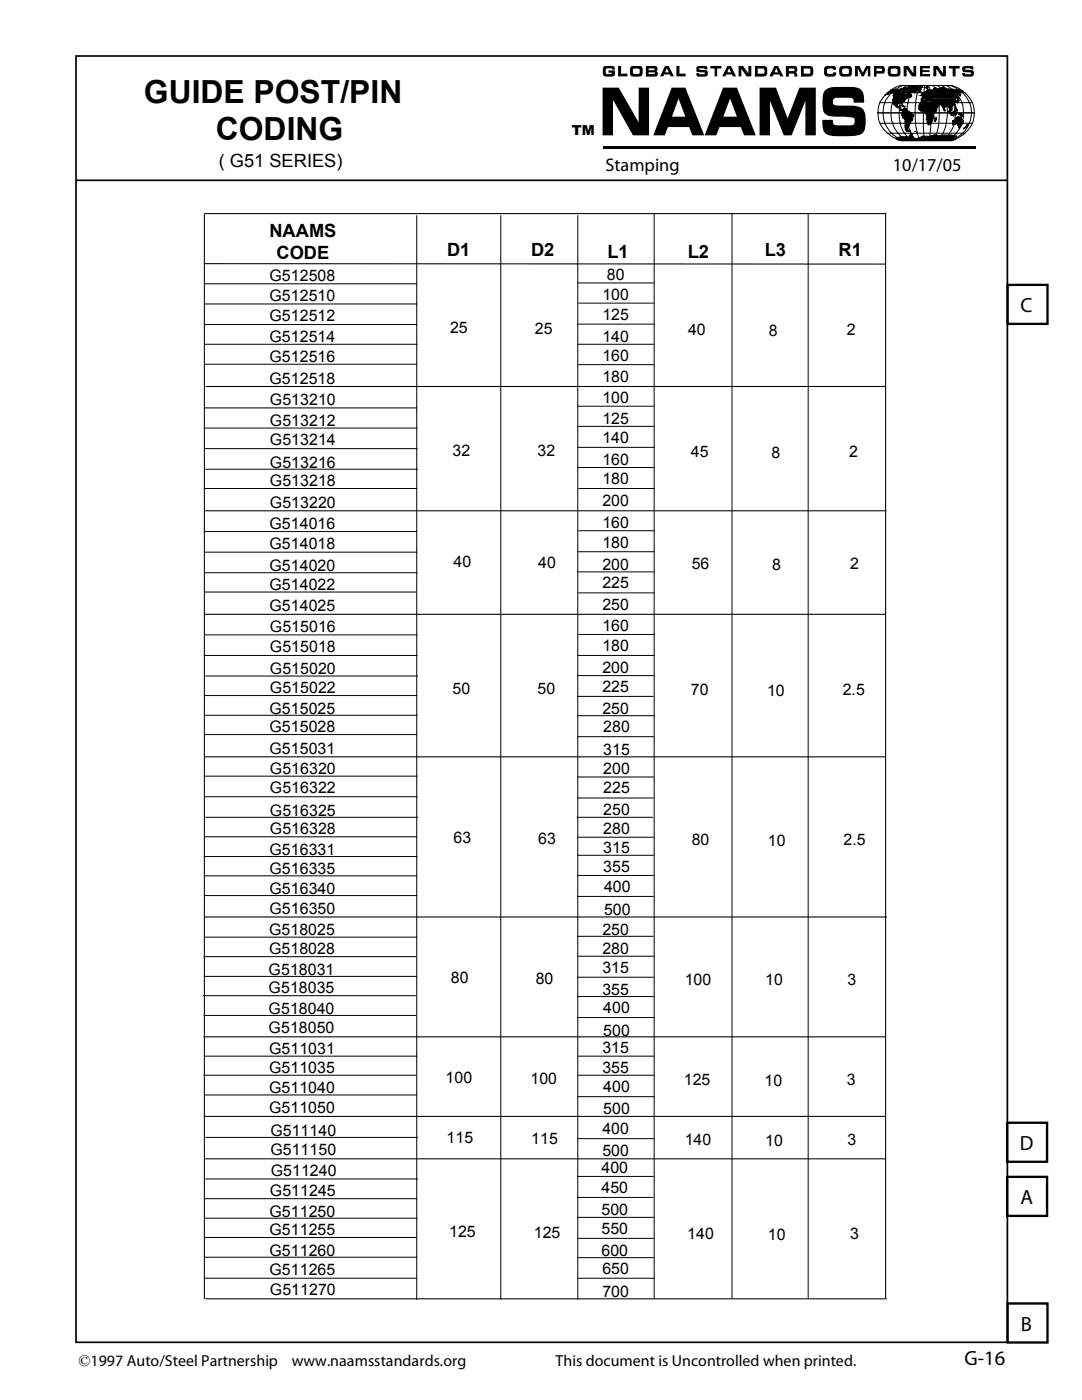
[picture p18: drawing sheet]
<svg xmlns="http://www.w3.org/2000/svg" width="216mm" height="279mm" viewBox="0 0 216 279" stroke-linecap="round" stroke-linejoin="round" font-family="sans-serif">
<defs><g id="words">
<g font-size="6.3">
<text x="28.7" y="20.6">GUIDE POST/PIN</text>
<text x="43.1" y="28">CODING</text>
</g>
<g font-size="4.1">
<text x="203.6" y="62.4">C</text>
<text x="203.5" y="229.5">D</text>
<text x="203.6" y="240.3">A</text>
<text x="203.7" y="265.6">B</text>
<text x="192.5" y="272.4">G-16</text>
</g>
<g font-size="3.6">
<text x="43.7" y="33.3">( G51 SERIES)</text>
<text x="120.8" y="34">Stamping</text>
<text x="178.2" y="34.2">10/17/05</text>
<text x="53.8" y="47.3">NAAMS</text>
<text x="55.2" y="51.6">CODE</text>
<text x="89.2" y="51">D1</text>
<text x="106" y="51.2">D2</text>
<text x="121.2" y="51.4">L1</text>
<text x="137.3" y="51.4">L2</text>
<text x="152.6" y="51.2">L3</text>
<text x="167.3" y="51">R1</text>
</g>
<g font-size="3.2">
<text x="53.8" y="56.1">G512508</text>
<text x="120.2" y="59.9">100</text>
<text x="121.1" y="55.8">80</text>
<text x="53.8" y="60.2">G512510</text>
<text x="53.8" y="64.1">G512512</text>
<text x="120.2" y="63.8">125</text>
<text x="53.8" y="68.2">G512514</text>
<text x="89.8" y="66.5">25</text>
<text x="106.7" y="66.7">25</text>
<text x="120.2" y="68.3">140</text>
<text x="120.2" y="72">160</text>
<text x="137.3" y="66.8">40</text>
<text x="153.4" y="67">8</text>
<text x="169" y="66.8">2</text>
<text x="53.8" y="72.2">G512516</text>
<text x="53.8" y="76.6">G512518</text>
<text x="120.2" y="76.3">180</text>
<text x="53.9" y="80.9">G513210</text>
<text x="120.2" y="80.4">100</text>
<text x="53.9" y="85">G513212</text>
<text x="53.9" y="88.9">G513214</text>
<text x="120.2" y="84.5">125</text>
<text x="120.2" y="88.4">140</text>
<text x="53.9" y="93.3">G513216</text>
<text x="90.3" y="90.9">32</text>
<text x="107.2" y="91.1">32</text>
<text x="120.2" y="92.9">160</text>
<text x="137.9" y="91.3">45</text>
<text x="153.9" y="91.4">8</text>
<text x="169.5" y="91.3">2</text>
<text x="53.9" y="97">G513218</text>
<text x="53.9" y="101.3">G513220</text>
<text x="120.2" y="96.6">180</text>
<text x="120.2" y="100.9">200</text>
<text x="53.8" y="105.6">G514016</text>
<text x="120.2" y="105.4">160</text>
<text x="53.8" y="109.6">G514018</text>
<text x="90.5" y="113.2">40</text>
<text x="107.4" y="113.3">40</text>
<text x="120.2" y="109.3">180</text>
<text x="120.2" y="113.7">200</text>
<text x="138" y="113.5">56</text>
<text x="154.1" y="113.7">8</text>
<text x="169.6" y="113.5">2</text>
<text x="53.8" y="114">G514020</text>
<text x="53.8" y="117.7">G514022</text>
<text x="120.2" y="117.4">225</text>
<text x="53.8" y="122">G514025</text>
<text x="120.2" y="121.7">250</text>
<text x="53.9" y="126.2">G515016</text>
<text x="53.9" y="130.1">G515018</text>
<text x="120.2" y="126">160</text>
<text x="120.2" y="130">180</text>
<text x="53.9" y="134.6">G515020</text>
<text x="120.2" y="134.4">200</text>
<text x="53.8" y="142.5">G515025</text>
<text x="53.9" y="138.3">G515022</text>
<text x="90.3" y="138.4">50</text>
<text x="107.2" y="138.6">50</text>
<text x="120.2" y="138.1">225</text>
<text x="120.2" y="142.4">250</text>
<text x="137.9" y="138.8">70</text>
<text x="153" y="138.9">10</text>
<text x="168.2" y="138.8">2.5</text>
<text x="53.8" y="146.1">G515028</text>
<text x="120.4" y="146.1">280</text>
<text x="53.8" y="150.5">G515031</text>
<text x="53.9" y="154.4">G516320</text>
<text x="120.4" y="154.4">200</text>
<text x="120.4" y="150.7">315</text>
<text x="53.9" y="158.3">G516322</text>
<text x="120.4" y="158.3">225</text>
<text x="53.9" y="162.8">G516325</text>
<text x="53.9" y="166.5">G516328</text>
<text x="120.4" y="162.6">250</text>
<text x="120.4" y="166.5">280</text>
<text x="53.8" y="170.6">G516331</text>
<text x="90.5" y="168.3">63</text>
<text x="107.4" y="168.5">63</text>
<text x="120.4" y="170.1">315</text>
<text x="138" y="168.7">80</text>
<text x="153.2" y="168.8">10</text>
<text x="168.3" y="168.7">2.5</text>
<text x="53.8" y="174.3">G516335</text>
<text x="53.8" y="178.4">G516340</text>
<text x="120.4" y="174">355</text>
<text x="120.5" y="178.1">400</text>
<text x="53.8" y="182.3">G516350</text>
<text x="120.5" y="182.6">500</text>
<text x="53.7" y="186.7">G518025</text>
<text x="53.7" y="190.4">G518028</text>
<text x="120.2" y="186.5">250</text>
<text x="120.2" y="190.5">280</text>
<text x="53.6" y="194.6">G518031</text>
<text x="90" y="196.2">80</text>
<text x="106.9" y="196.3">80</text>
<text x="120.2" y="194.1">315</text>
<text x="136.6" y="196.5">100</text>
<text x="152.7" y="196.7">10</text>
<text x="169.1" y="196.5">3</text>
<text x="53.6" y="198.2">G518035</text>
<text x="53.6" y="202.3">G518040</text>
<text x="120.2" y="198.5">355</text>
<text x="120.4" y="202.1">400</text>
<text x="53.6" y="206.2">G518050</text>
<text x="120.4" y="206.7">500</text>
<text x="53.7" y="210.4">G511031</text>
<text x="53.7" y="214.1">G511035</text>
<text x="120.2" y="210.2">315</text>
<text x="120.2" y="214.2">355</text>
<text x="53.7" y="218.2">G511040</text>
<text x="88.9" y="216.2">100</text>
<text x="105.8" y="216.3">100</text>
<text x="120.4" y="217.9">400</text>
<text x="136.5" y="216.5">125</text>
<text x="152.5" y="216.7">10</text>
<text x="169" y="216.5">3</text>
<text x="53.7" y="222.2">G511050</text>
<text x="53.9" y="226.7">G511140</text>
<text x="120.2" y="226.3">400</text>
<text x="120.4" y="222.4">500</text>
<text x="53.9" y="230.6">G511150</text>
<text x="89.1" y="228.1">115</text>
<text x="106" y="228.3">115</text>
<text x="120.2" y="230.8">500</text>
<text x="136.6" y="228.5">140</text>
<text x="152.7" y="228.6">10</text>
<text x="169.1" y="228.5">3</text>
<text x="53.9" y="238.6">G511245</text>
<text x="54" y="234.6">G511240</text>
<text x="120" y="234.2">400</text>
<text x="120" y="238.1">450</text>
<text x="53.8" y="242.8">G511250</text>
<text x="120" y="242.6">500</text>
<text x="53.8" y="246.5">G511255</text>
<text x="53.8" y="250.6">G511260</text>
<text x="89.6" y="246.9">125</text>
<text x="106.5" y="247.1">125</text>
<text x="120" y="246.3">550</text>
<text x="120" y="250.6">600</text>
<text x="137.1" y="247.3">140</text>
<text x="153.2" y="247.4">10</text>
<text x="169.6" y="247.3">3</text>
<text x="53.8" y="254.5">G511265</text>
<text x="120.2" y="254.3">650</text>
<text x="53.9" y="258.5">G511270</text>
<text x="120.2" y="258.8">700</text>
<text x="15.6" y="272.7">©1997 Auto/Steel Partnership</text>
<text x="58.2" y="272.7">www.naamsstandards.org</text>
<text x="110.8" y="272.5">This document is Uncontrolled when printed.</text>
</g>
<text font-size="2.8" x="114.1" y="26.9">TM</text>
</g></defs>
<!-- layer: Layer 1 -->
<g fill="#000">
<path d="M120.4 13.4l.3-.2h1.6l.3 .1 .1 .6h-.6l-.1-.3-1.1 .2v.8l.1 .2h1l.1-.3h-.7v-.4h1.3v.9l-.5 .3-1.6-.1-.3-.5zM123.3 13.2h.6v1.5h1.3v.5h-1.9zM135 13.2h.6v1.5h1.2v.5h-1.8zM139 13.3l.4-.1h1.6l.2 .6h-.6l-.1-.2h-1v.2l1.5 .3 .2 .3v.7l-.4 .2-1.6-.1-.2-.2v-.4h.5l.1 .2h.9l.1-.2-.1-.2-1.5-.1zM141.7 13.2h2.2v.5h-.8v1.5h-.5v-1.5h-.9zM147.4 13.2h.9l1 1.4v-1.4h.6v2h-.9l-1.1-1.4v1.4h-.5zM164.6 13.4l.3-.2h1.7l.2 .2v.5h-.5l-.2-.2-1 .1-.1 .7 .4 .3h.6l.2-.1 .1-.3h.6a.64 .64 0 0 1-.6 .9l-1.5-.1-.4-.5v-1zM170.6 13.2h.9l.6 1.3 .7-1.3h.9v2h-.5v-1.4l-.8 1.4h-.4l-.8-1.4v1.4h-.6zM180.3 13.2h.9l1.1 1.4v-1.4h.5v2h-.8l-1.1-1.4v1.4h-.6zM177.3 18.4l.4-.1-.1-.1 .3-.1-.1-.1 .4-.1 .9 .1 .4-.1 .4 .1h-.1l.8 .1 .3-.3v.3l.3-.2v.2h-.5l.1 .1-.6 .4 .3 .2h.2l-.1 .3 .3-.3 .1-.4h.3v.2l.3-.1-.1 .3h.3l-.3 .2 .3-.1v.1l-.9 .3 .4-.1-.1 .1 .2 .2-.5 .1-.4 .4v-.1l-.1 .3-.3 .2-.1 .4v-.3l-.3-.1-.5 .3-.1 .6h.3l.2-.3-.1 .5h.3v.4l.3 .1h-.4l-.4-.5a.92 .92 0 0 1-.8-.7l-.1-.4v.6l-.2-.8v-.6l.3-.3-.1-.2 .1-.6h-.7l.3-.1-1.1 .4 .6-.3-.3 .1 .2-.1h-.2zM180.9 17.8h.7l.3 .3-.1 .1-.2-.1 .1 .2-.2 .1-.1-.1-.2-.1 .3-.1-.1-.2h-.4zM183.6 13.2h2v.4h-1.5v.4h1.4v.4h-1.4v.4h1.5v.4h-2z"/>
<path d="M186.2 13.2h.9l1.1 1.4v-1.4h.5v2h-.8l-1.1-1.4v1.4h-.6zM184.6 18.3l.8-.5 .2 .1h-.1l.5 .1-.4 .1 .3 .2 .3-.2-.1-.1h.9v-.3l.3 .4v-.1h.2l-.4-.2h.5v.1l-.2-.2 .6-.2 .5 .1-.2 .2 .1-.1 1 .2 .6-.1 1.9 .3 .1 .1-.4-.1 .2 .3-.5 .1 .3 .3v.3l-.4-.4v-.4l-.1 .2-.1-.1v.1l-.5 .1-.1 .2h.2l.3 .5-.2 .4-4.4-.1-.2-.1 .1-.2-.3 .2-.1-.2-.1 .5h-.3l.1 .2-.2-.1-.1-.2-.3-.2 .3 .3h-.1v.2l-.3-.4h-.4a.42 .42 0 0 1-.6 .4v-.4h.4v-.1l-.2-.2 .7-.3v-.3l.1-.1v.3l.4-.1 .1-.2 .1 .1-.1-.2h.3h-.4l.2-.3-.1-.1-.2 .2v.2l-.2 .3-.1-.3-.3 .1zM188.7 19.3h.7l-.3 .3 .3 .4h-.7l.2-.4zM189.3 13.2h2.2v.5h-.8v1.5h-.6v-1.5h-.8zM192.1 13.3l.4-.1h1.6l.1 .6h-.5l-.1-.2h-1l-.1 .2 1.7 .3 .1 .3-.1 .7-.3 .2-1.6-.1-.3-.2v-.4h.5l.2 .2h.9l.1-.3-1.6-.2-.1-.3zM120.2 17.5h3.3l3.9 6.9v-6.9h2.1v9.5h-3.2l-3.9-6.9-.1 6.9h-2.1zM151.6 17.5h3.2l2.4 6.1 2.3-6.1h3.3v9.5h-2.1v-6.9l-2.7 6.9h-1.6l-2.8-6.9v6.9h-2zM164.6 18l.7-.4 .7-.2h4.2a2.04 2.04 0 0 1 2.2 2.2v.9h-2.1l-.1-.8-.6-.2h-2.9l-.4 .3-.1 .9 .4 .3 3.7 .1a2.42 2.42 0 0 1 2 .9 5.9 5.9 0 0 1 .1 4.2 1.94 1.94 0 0 1-1.7 .9h-.4a16 16 0 0 1-4.8-.1 1.55 1.55 0 0 1-1.3-1.4l-.1-1.7h2.1v.4a.7 .7 0 0 0 .9 .7h2.6l.7-.2 .1-1-.1-.3-1.9-.2a7 7 0 0 1-3.4-.3l-.2-.1a1.95 1.95 0 0 1-.8-2.1 4.2 4.2 0 0 1 .5-2.8zM180.2 21.8l.2-.1v.2l.1-.2 .2 .2 .2-.1 .3 .4a.31 .31 0 0 1 .3 .1 .31 .31 0 0 1 0 .3v.1l.2-.1 .7 .4-.3 .5-.1 .6-.3 .2a.47 .47 0 0 1-.4 .6l.1 .3-.4 .2h.2l-.2 .3 .2 .1v.3l-.2 .1-.3-.5-.2-1.9-.3-.2-.3-.7 .2-.6-.1-.3zM185.6 19.8h.6l.1-.2h4.3v.2a.22 .22 0 0 1 .2 .2 .22 .22 0 0 1-.2 .2l-.2-.4-.1 .1v-.1l-.2 .1 .3 .1-.1 .2 .2 .5-.2 .3-.3 .2-.1-.1-.1 .2 .2 .4-.1 .2-.4-.3v.3l.3 .6-.3-.5-.2-.7-.1 .2-.2-.5h-.2l-.3 .5-.1 .5-.3-1-.2 .2v-.2l-.9-.3-.3-.2 .2 .4 .2-.2a.42 .42 0 0 1 .2 .5 .42 .42 0 0 1-.3 .3l-.3 .2a2.22 2.22 0 0 1-.6-1.7h-.5z"/>
<path d="M125.8 13.4l-.1 .3v1.2l.3 .3 .3 .1a1.96 1.96 0 0 0 1.8-.3l.1-1.1-.2-.6-.3-.1h-1.5zM126.4 13.8h1.1l.1 .1v.7l-.2 .2-1-.1z"/>
<path d="M128.9 13.2v2.1l2.1-.1a.63 .63 0 0 0 0-1 .56 .56 0 0 0 .2-.6 .56 .56 0 0 0-.5-.4zM129.4 14.4h1.2l.1 .2-.1 .2h-1.2zM129.4 13.7h1.2v.2l-.1 .1h-1.1z"/>
<path d="M132.7 13.2l-1 2h.6l.2-.3h1.2l.1 .3h.7l-1.1-2zM133.1 13.6l.3 .8h-.7z"/>
<path d="M145.1 13.2l-1 2h.7l.1-.3h1.2l.1 .3h.7l-1-2zM145.5 13.6l.4 .8h-.8z"/>
<path d="M150.6 13.2v2.1l2.1-.1 .3-.3a1.59 1.59 0 0 0-.1-1.6l-.4-.1zM151.2 13.7h1.2a.81 .81 0 0 1 0 1h-1.2z"/>
<path d="M154.5 13.2l-1 2h.7l.2-.3h1.1l.2 .3h.6l-1-2zM154.9 13.6l.4 .8h-.8z"/>
<path d="M157.4 13.7h1l.2 .2-.1 .2-1.1 .1zM156.8 13.2v2.1h.6v-.6h1l.1 .6h.6l-.1-.7-.2-.2a.68 .68 0 0 0 .4-.6 .68 .68 0 0 0-.5-.6z"/>
<path d="M159.8 13.2v2.1l2.1-.1 .3-.3a1.59 1.59 0 0 0-.1-1.6l-.4-.1zM160.4 13.7h1.1l.2 .2-.1 .7-1.2 .1z"/>
<path d="M167.6 13.4l-.2 1.1 .2 .5 .2 .2h1.9l.2-.2 .1-1.3-.3-.5h-1.7zM168.2 13.8h1.1v.8l-.2 .2-1-.1-.1-.8z"/>
<path d="M174.4 13.2v2.1h.5v-.6h1.3a.88 .88 0 0 0-.1-1.5zM174.9 13.7h1l.1 .4-1.1 .1z"/>
<path d="M177.3 13.3l-.2 .6v.6l.2 .6 .5 .2 1.6-.1 .3-.5v-1l-.3-.5h-1.8zM177.9 13.8h1.1v.8l-.2 .2-1-.1-.1-.8z"/>
<path d="M134 17.5l-3.6 9.5h2.2l.7-1.6h4.2l.6 1.6h2.4l-3.7-9.5zM135.4 19.7l1.4 3.6h-2.7z"/>
<path d="M144.3 17.5l-3.7 9.5h2.3l.7-1.6h4.2l.7 1.6h2.3l-3.8-9.5zM145.7 19.7l1.3 3.6h-2.7z"/>
</g>
<path d="M120.5 29.4h74.2" fill="none" stroke="#000" stroke-width=".42"/>
<g fill="none" stroke="#000" stroke-width=".2">
<path d="M176.6 19a6.6 6.6 0 0 1 3.1-1.9h10.2a5.7 5.7 0 0 1 4.3 6.9 6.3 6.3 0 0 1-4.3 4.1h-10.2a6 6 0 0 1-4.5-5.6 4.8 4.8 0 0 1 1.4-3.5zM177.1 18.5h15.4M177.3 18.4l.6-.3-.1-.1 .6-.2 .7 .2 .4-.1 .6 .2h.5l.1-.3h.2v.3l.3-.1-.8 .4-.2 .3 .5 .1-.1 .3 .4-.7 .2-.1 .2 .2-.2 .1 .4-.1-.1 .3h.3l-.3 .2 .3-.1v.1l-.9 .3 .4-.1-.1 .1 .2 .2-.5 .1-.4 .4v-.1l-.1 .3-.3 .2-.1 .4-.1-.3h-.3a.45 .45 0 0 0-.4 .3 .45 .45 0 0 0 .1 .5l.3-.3-.1 .5h.3v.4l.3 .1h-.4l-.4-.5h-.2l-.4-.2-.3-.9v.6l-.1-.3-.1-.9 .2-.5h.1l-.1-.2 .1-.6h-.7l.3-.1-1.1 .4 .6-.3-.3 .1 .2-.1h-.2zM180.2 17.1a6.2 6.2 0 0 0-3.9 4 6 6 0 0 0 3.9 7M180.9 17.8h.7l.3 .3-.1 .1-.2-.1 .1 .2-.2 .1-.1-.1-.2-.1 .3-.1-.1-.2-.4 .1zM181 17.1a6.3 6.3 0 0 0 0 11M181.9 17.1a6.5 6.5 0 0 0-2.5 6.2 6 6 0 0 0 2.5 4.8M182.8 17.1a7.1 7.1 0 0 0-1.8 5.4 8.3 8.3 0 0 0 1.5 5.2l.3 .4M183.7 17.1a14.1 14.1 0 0 0-1 8 7.6 7.6 0 0 0 1 3M184.5 17.1l-.2 2.8a43 43 0 0 0 .2 8.2M184.6 18.3l.8-.5 .2 .1-.1 .1h.5l-.4 .1 .3 .2 .3-.2-.1-.1h.9v-.3l.3 .4v-.1h.2l-.4-.2h.5v.2l-.2-.3 .6-.2 .5 .1-.2 .2 .1-.1 1 .2 .6-.1 1.9 .3 .1 .1-.4-.1 .2 .3-.5 .1 .3 .3v.3l-.4-.4v-.4l-.1 .2-.1-.1v.1l-.1 .1h-.4l-.1 .2h.2l.3 .5-.1 .3h-.2v.2l.2 .3-.2 .1-.2-.4-.1 .1v-.1l-.2 .1 .3 .1-.1 .2 .2 .5-.2 .3-.3 .2-.1-.1-.1 .2 .2 .4-.1 .2-.4-.3v.3l.3 .6-.3-.5-.2-.7-.1 .2-.2-.5h-.2l-.3 .5-.1 .5-.3-1-.2 .2v-.2l-.9-.3-.3-.2 .2 .4 .2-.2 .3 .3-.3 .4-.6 .3-.5-1 .1-.7-.5-.1 .1-.2h.6l-.2-.2 .1-.2-.3 .2-.1-.2-.1 .5h-.3l.1 .2-.2-.1-.3-.4-.1 .1 .3 .2h-.1v.2l-.3-.4h-.4a.42 .42 0 0 1-.6 .4v-.4h.4v-.1l-.2-.2 .7-.3v-.3l.1-.1v.3l.4-.1 .1-.2 .1 .1-.1-.2h.3h-.4l.2-.3-.1-.1-.2 .2v.2l-.2 .3-.1-.3-.3 .1zM185.3 17.1a29.3 29.3 0 0 1 .3 9.8l-.3 1.2"/>
<path d="M186.2 17.1a11.1 11.1 0 0 1 1.2 6.9 8.5 8.5 0 0 1-1.2 4.1M187 17.1l.4 .2a8.8 8.8 0 0 1 1 8.9l-.4 .7-1 1.2M187.9 17.1a6.2 6.2 0 0 1 2.7 6.2 5.9 5.9 0 0 1-2.7 4.8M188.8 17.1a6.1 6.1 0 0 1 3.5 5.5 6.1 6.1 0 0 1-3.5 5.5M189.7 17.1a5.7 5.7 0 0 1 3.4 8.1 6.4 6.4 0 0 1-3.4 2.9M175.1 22.5h19.4M175.5 20.5h18.5M175.6 24.6h18.5M177.1 26.6h15.4M180.2 21.8l.2-.1v.2l.1-.2 .2 .2 .2-.1 .3 .4a.31 .31 0 0 1 .3 .1 .31 .31 0 0 1 0 .4l.2-.1 .7 .4-.3 .5-.1 .6-.3 .2a.47 .47 0 0 1-.4 .6l.1 .3-.4 .2h.2l-.2 .3 .2 .1v.3l-.2 .1-.3-.5-.2-1.9-.3-.2-.3-.7 .2-.6-.1-.3z"/>
</g>
<path d="M179.7 18.3h.1" fill="none" stroke="#000" stroke-width=".2"/>
<path d="M179.4 18.4l.4-.1z" fill="#d8d8d8"/>
<path d="M178.4 19.1l.1 .2zM179.4 18.4l.4-.1zM181.5 17.3h1l-1.3 .3 .4-.1h-.2h.2l-.1-.1 .5-.1z" fill="none" stroke="#000" stroke-width=".2"/>
<path d="M178.4 19.1l.1 .2zM181.5 17.3h1l-1.3 .3 .4-.1h-.2h.2l-.1-.1 .5-.1z" fill="#000"/>
<path d="M179.5 18.6l.2-.1z" fill="#d8d8d8"/>
<path d="M179.5 18.6l.2-.1z" fill="none" stroke="#000" stroke-width=".2"/>
<path d="M180.9 18.1l.1 .2h-.3z" fill="#fff"/>
<path d="M180.9 18.1l.1 .2h-.3z" fill="none" stroke="#000" stroke-width=".2"/>
<path d="M179.8 18.9l.1-.1-.1 .3z" fill="#d8d8d8"/>
<path d="M179.6 17.8l.3-.1h.2zM179.8 18.9l.1-.1-.1 .3zM179.9 17.8l.6-.1-.1 .1 .1 .2h-.6l.2-.1zM180.2 17.6h.5zM180.5 18h.2zM180.6 17.7h.2l-.1 .1zM180.8 17.7h.3zM180.9 17.6h.1zM181.2 17.4h.3l-.3 .1 .2-.1zM181.6 19.1h.2l-.2 .1 .2 .1h-.3z" fill="none" stroke="#000" stroke-width=".2"/>
<path d="M179.6 17.8l.3-.1h.2zM179.9 17.8l.6-.1v.2l-.6 .1 .2-.1zM180.2 17.6h.5zM180.5 18l.2-.1zM180.6 17.7h.2l-.1 .1zM180.8 17.7h.3zM180.9 17.6h.1zM181.2 17.4h.3l-.3 .1 .2-.1zM181.6 19.1h.2l-.2 .1 .2 .1h-.3z" fill="#000"/>
<path d="M179.3 18.1h.3l-.2 .1 .1-.1z" fill="#d8d8d8"/>
<path d="M179.3 18.1h.3l-.2 .1 .1-.1z" fill="none" stroke="#000" stroke-width=".2"/>
<path d="M179.1 18h.1M179.8 21l.5 .2z" fill="none" stroke="#000" stroke-width=".2"/>
<path d="M179.8 21h.2l.3 .2z" fill="#000"/>
<path d="M181.9 17.5l1.3-.3 .8 .1-.3 .1h.2h-.2v.3l-.3 .1 .2 .1-.3-.1v.2l.2-.1-.7 .2-.3 .4h-.2l-.1-.3h.1h-.1v-.2h.2h-.1h.1l-.1-.1h.2l-.2-.1 .1-.1zM182 17.5h.1M182.5 18.5h.1M183.8 17.4h.1" fill="none" stroke="#000" stroke-width=".2"/>
<path d="M181.9 17.5l1.3-.3 .8 .1-.3 .1v.3l-.3 .1 .2 .1-.3-.1v.1h.2l-.7 .2-.3 .4h-.2l-.1-.3h.1h-.1v-.2h.2h-.1h.1l-.1-.1h.2l-.2-.1 .1-.1z" fill="#000"/>
<path d="M183.1 17.2h.1" fill="none" stroke="#000" stroke-width=".2"/>
<path d="M183.1 17.3h.1" fill="none" stroke="#000" stroke-width=".2"/>
<path d="M183.1 17.3h.1" fill="none" stroke="#000" stroke-width=".2"/>
<path d="M183 17.3h.1" fill="none" stroke="#000" stroke-width=".2"/>
<path d="M182.9 17.3h.1" fill="none" stroke="#000" stroke-width=".2"/>
<path d="M182.7 17.3h.1M180.4 21.3h.1" fill="none" stroke="#000" stroke-width=".2"/>
<path d="M180.4 19.6l.3-.1z" fill="#d8d8d8"/>
<path d="M180.4 19.6l.3-.1z" fill="none" stroke="#000" stroke-width=".2"/>
<path d="M179.9 19.3l.3-.1v.2l.3 .1h-.1l-.2 .2 .2-.1-.2 .1 .1-.2h-.2l-.1 .2 .3-.3z" fill="#d8d8d8"/>
<path d="M179.9 19.3l.3-.1v.2l.3 .1h-.1l-.2 .2 .2-.1-.2 .1 .1-.2h-.2l-.1 .2 .3-.3z" fill="none" stroke="#000" stroke-width=".2"/>
<path d="M176.9 18.8h.1" fill="none" stroke="#000" stroke-width=".2"/>
<path d="M176.7 19h.1" fill="none" stroke="#000" stroke-width=".2"/>
<path d="M179.7 18.3h.1" fill="none" stroke="#000" stroke-width=".2"/>
<path d="M179.4 18.4l.4-.1z" fill="#d8d8d8"/>
<path d="M179.4 18.4l.4-.1z" fill="none" stroke="#000" stroke-width=".2"/>
<path d="M179.5 18.6l.2-.1z" fill="#d8d8d8"/>
<path d="M179.5 18.6l.2-.1zM180.9 18.1l.1 .2h-.3z" fill="none" stroke="#000" stroke-width=".2"/>
<path d="M180.9 18.1l.1 .2h-.3z" fill="#000"/>
<path d="M179.8 18.9l.1-.1-.1 .3z" fill="#d8d8d8"/>
<path d="M179.8 18.9l.1-.1-.1 .3z" fill="none" stroke="#000" stroke-width=".2"/>
<path d="M179.3 18.1h.3l-.2 .1 .1-.1z" fill="#d8d8d8"/>
<path d="M179.3 18.1h.3l-.2 .1 .1-.1zM182.5 18.5h.1" fill="none" stroke="#000" stroke-width=".2"/>
<path d="M183.1 17.3h.1" fill="none" stroke="#000" stroke-width=".2"/>
<path d="M182.9 17.3h.1" fill="none" stroke="#000" stroke-width=".2"/>
<path d="M176.7 19h.1" fill="none" stroke="#000" stroke-width=".2"/>
<path d="M182.6 26.2h.1" fill="none" stroke="#000" stroke-width=".2"/>
<path d="M181.5 22.6v.1z" fill="#fff"/>
<path d="M181.5 22.6v.1z" fill="none" stroke="#000" stroke-width=".2"/>
<path d="M181.1 26.1l.3 .1h-.3z" fill="#fff"/>
<path d="M181.1 26.1l.3 .1h-.3z" fill="none" stroke="#000" stroke-width=".2"/>
<path d="M180.9 26.1l.1 .1z" fill="#fff"/>
<path d="M180.9 26.1l.1 .1z" fill="none" stroke="#000" stroke-width=".2"/>
<path d="M180.8 25.9h.1" fill="none" stroke="#000" stroke-width=".2"/>
<path d="M180.7 25.4h.1" fill="none" stroke="#000" stroke-width=".2"/>
<path d="M181.6 26l-.1 .1z" fill="#fff"/>
<path d="M181.6 26l-.1 .1z" fill="none" stroke="#000" stroke-width=".2"/>
<path d="M181.5 26.1h.1" fill="none" stroke="#000" stroke-width=".2"/>
<path d="M183.4 18.1l.4 .1-.4 .1zM184.2 19.1h.1M184.8 17.4h.3l-.1 .2-.1-.1 .1-.1zM191.1 19.5l.2 .1v.1h-.2zM191.1 19.8l.2 .4h-.4l.3-.2zM180.9 21.9h.1M188.5 21.9l.1 .2zM190 21.2h.1M190.6 20.8v.2zM190.8 20.3l.2 .1zM191 20.2h.1z" fill="none" stroke="#000" stroke-width=".2"/>
<path d="M183.4 18.1l.4 .1-.4 .1zM184.8 17.4h.3l-.1 .2-.1-.1 .1-.1zM191.2 19.7l.1 .5h-.4l.3-.2zM191.1 19.5l.2 .1v.1h-.2zM188.5 21.9l.1 .2zM190.6 20.8v.2zM190.8 20.3l.2 .1zM191 20.2h.1z" fill="#000"/>
<path d="M191.4 19.5h.1" fill="none" stroke="#000" stroke-width=".2"/>
<path d="M187.8 19.3h.3h-.2l-.1 .2z" fill="#d8d8d8"/>
<path d="M187.8 19.3h.3h-.2l-.1 .2z" fill="none" stroke="#000" stroke-width=".2"/>
<path d="M189.2 18.8v.2l-.1 .1z" fill="#d8d8d8"/>
<path d="M189.2 18.8v.2l-.1 .1z" fill="none" stroke="#000" stroke-width=".2"/>
<path d="M191.3 19.5h.1" fill="none" stroke="#000" stroke-width=".2"/>
<path d="M187.3 17.8h.1" fill="none" stroke="#000" stroke-width=".2"/>
<path d="M187.3 17.7h.1" fill="none" stroke="#000" stroke-width=".2"/>
<path d="M187 17.7h.1" fill="none" stroke="#000" stroke-width=".2"/>
<path d="M186.4 17.8h.1M186.4 17.7l.2 .2zM186.4 17.6h.4l-.3 .1h-.1z" fill="none" stroke="#000" stroke-width=".2"/>
<path d="M186.4 17.6h.4l-.3 .1h-.1zM186.4 17.7l.2 .2z" fill="#000"/>
<path d="M191.5 19.1h.1" fill="none" stroke="#000" stroke-width=".2"/>
<path d="M191.4 18.5h.1" fill="none" stroke="#000" stroke-width=".2"/>
<path d="M190.5 18.8h.1M190.7 18.8l.4 .6z" fill="none" stroke="#000" stroke-width=".2"/>
<path d="M190.7 18.8l.4 .6z" fill="#000"/>
<path d="M185.6 18.4l.1 .1z" fill="#fff"/>
<path d="M184.8 19.6v.1zM185.3 20l.1 .1zM185.6 18.4l.1 .1z" fill="none" stroke="#000" stroke-width=".2"/>
<path d="M184.8 19.6v.1zM185.3 20l.1 .1z" fill="#000"/>
<path d="M185.4 19.9l.1 .1z" fill="#fff"/>
<path d="M183.9 18.8h.1v.2l-.2 .1zM184.6 19.8h.2l-.1 .1zM184.9 19.9h.2zM185.4 19.9l.1 .1z" fill="none" stroke="#000" stroke-width=".2"/>
<path d="M183.9 18.8h.1v.2l-.2 .1zM184.7 19.7v.2zM184.9 19.9h.2z" fill="#000"/>
<path d="M184 18.6h.1M184 18.8h.1M184 18.6h.2l.2 .4-.2 .2h-.2l.2-.1h-.2l.2-.1z" fill="none" stroke="#000" stroke-width=".2"/>
<path d="M184.1 18.6h.1l.2 .4-.2 .2h-.2l.2-.1h-.2l.2-.1-.2-.2z" fill="#000"/>
<path d="M184 18.6h.1" fill="none" stroke="#000" stroke-width=".2"/>
<path d="M187.1 19.3l.1 .3-.2-.1 .2-.1z" fill="#d8d8d8"/>
<path d="M187.1 19.3l.1 .3-.2-.1 .2-.1zM186.5 23.7l.4-.2-.2 .8-.2-.2zM190.2 24l.4-.1 .3-.4 .2 .1 .2-.3 .2 .1-.1 .2 .2 .2 .2-.5 .2 .7a.62 .62 0 0 1-.2 1l-.3 .2h-.2l-.2-.3 .2-.1-.2 .1-.1-.2-.9 .2z" fill="none" stroke="#000" stroke-width=".2"/>
<path d="M186.5 23.7l.4-.2-.2 .8-.2-.2zM190.2 24l.4-.1 .3-.4 .2 .1 .2-.3 .2 .1-.1 .2 .2 .1 .2-.4 .2 .7a.62 .62 0 0 1-.2 1l-.3 .2h-.2l-.2-.3 .2-.1-.2 .1-.1-.2-.9 .2z" fill="#000"/>
<path d="M191.1 23.4h.1" fill="none" stroke="#000" stroke-width=".2"/>
<path d="M192.3 24.3h.1" fill="none" stroke="#000" stroke-width=".2"/>
<path d="M189.3 22.2l.5 .3 .1 .4zM191.1 25h.1M191.4 25.4h.2l-.2 .1z" fill="none" stroke="#000" stroke-width=".2"/>
<path d="M189.3 22.2l.5 .3 .1 .4zM191.4 25.4h.2l-.2 .1z" fill="#000"/>
<path d="M190.8 22.8v.1z" fill="#fff"/>
<path d="M190.8 22.8v.1z" fill="none" stroke="#000" stroke-width=".2"/>
<path d="M189.8 23h.5v.2zM190.7 22.4h.2l-.3 .1 .1 .2 .1-.1-.2 .3zM190.7 22.9h.1" fill="none" stroke="#000" stroke-width=".2"/>
<path d="M189.9 22.9l.4 .1v.2zM190.7 22.4h.2l-.3 .1 .1 .1h.1l-.2 .3z" fill="#000"/>
<path d="M189.8 22.5h.1" fill="none" stroke="#000" stroke-width=".2"/>
<path d="M189.7 22.4h.1M190.1 22.4l.4-.3 .1 .1-.2 .6-.3-.1zM190.7 22l.2-.1 .1 .2zM191.2 22.6l.3 .2 .1-.1 .4 .1 .3 .4-.4-.2-.1 .2-.1-.1-.1 .1v-.3l-.3-.1zM192.4 25.5l.4-.2v.1l-.5 .3zM193 24.9l.1 .2-.2 .3z" fill="none" stroke="#000" stroke-width=".2"/>
<path d="M190.1 22.4l.4-.3 .1 .1-.2 .6a.27 .27 0 0 1-.3-.1 .27 .27 0 0 1 0-.3zM190.7 22l.2-.1 .1 .2zM191.2 22.6l.3 .2 .1-.2 .4 .2 .3 .4-.4-.2-.1 .2-.1-.1-.1 .1v-.3l-.3-.1zM192.3 25.7l.5-.4v.1l-.4 .3zM193 24.9l.1 .2-.2 .3z" fill="#000"/>
<path d="M178.9 27.6l1-.1-.1-.1 .5 .1 .6-.1-.3-.1 1.3 .1-.3-.4 .4-.2-.2 .3 .4 .3-.2 .2a1.72 1.72 0 0 0 1.6-.2l.3-.1v-.1h2l.6-.3 .6 .1-.1 .2h.3a1.72 1.72 0 0 1 1.4-.2l1.1-.1 1 .4-1.1 .4 .6 .2-.4 .2h-10.2l-.4-.2h.7zM190.6 21.3l.2 .4-.2-.2zM190.8 21.7h.1" fill="none" stroke="#000" stroke-width=".2"/>
<path d="M178.9 27.6l1-.1-.1-.2 .5 .2 .6-.1-.3-.1h1.3l-.3-.3 .4-.2-.2 .3 .4 .2-.2 .3a1.72 1.72 0 0 0 1.6-.2l.3-.1v-.1h2l.6-.3 .6 .1-.1 .2h.3a1.72 1.72 0 0 1 1.4-.2l1.1-.1 1 .4-1.1 .4 .6 .2-.4 .2h-10.2l-.4-.2h.7zM190.6 21.3l.2 .4-.2-.2z" fill="#000"/>
<path d="M190.2 27.6h.1z" fill="#fff"/>
<path d="M190.2 27.6h.1z" fill="none" stroke="#000" stroke-width=".2"/>
<path d="M178.9 27.6l.2 .1z" fill="#fff"/>
<path d="M178.9 27.6l.2 .1z" fill="none" stroke="#000" stroke-width=".2"/>
<path d="M179.1 27.6h.1" fill="none" stroke="#000" stroke-width=".2"/>
<path d="M181.5 27.2h.2l-.1-.1 .2 .2z" fill="#fff"/>
<path d="M181.5 27.2h.2l-.1-.1 .2 .2z" fill="none" stroke="#000" stroke-width=".2"/>
<path d="M181.5 27.2h.1" fill="none" stroke="#000" stroke-width=".2"/>
<path d="M181.8 26.9h.1" fill="none" stroke="#000" stroke-width=".2"/>
<path d="M182 26.8h.1" fill="none" stroke="#000" stroke-width=".2"/>
<path d="M181.8 26.7h.1z" fill="#fff"/>
<path d="M181 17.6h.5zM180.3 21.3h.3zM181.8 26.7h.1zM184 20.1l.2 .1 .6-.2v.2l.4 .3 .1-.2 .6 .1 .6 1.4 .1 .1 .3-.2-.1 .5-.5 .8 .1 .6-.3 .3v.3l-.2 .1a.47 .47 0 0 1-.2 .5 .47 .47 0 0 1-.6 0v-.3a1.71 1.71 0 0 1-.2-1.4l-.2-.4 .1-.4-.5-.2a.56 .56 0 0 1-.9-.4l-.1-.1a1.54 1.54 0 0 1 .6-1.4z" fill="none" stroke="#000" stroke-width=".2"/>
<g fill="#000">
<path d="M181 17.6h.5zM123.6 31.6l.4-.1 1.5 .1 .2 .5h-.5l-.1-.2h-1v.3l1.4 .1 .2 .2a.7 .7 0 0 1-.4 1.1l-1.6-.1-.2-.2v-.4h.6l.1 .2h1v-.1l-.1-.2-1.2-.1a.65 .65 0 0 1-.3-1.1zM126.5 31.6a2.62 2.62 0 0 1 2.1 0l.1 .5h-.6l-.1-.2h-.9l-.1 .3 1.4 .1 .3 .2a.7 .7 0 0 1-.4 1.1l-1.7-.1-.2-.6h.6l.1 .2h1l.1-.1-.1-.2-1.2-.1a.68 .68 0 0 1-.4-1.1zM129.4 31.5h2v.4h-1.4v.4h1.3v.4h-1.3v.4h1.5v.5h-2.1zM132.1 31.5h.9l.6 1.3 .7-1.3h.8v2.1h-.6v-1.6l-.7 1.6h-.4l-.8-1.6v1.6h-.5zM138.8 31.5h.6v1.5h1.3v.6h-1.9zM140.8 31.5h.7l.5 .8 .7-.8h.7l-1.1 1.3v.8h-.6v-.8zM180.3 21.3h.3zM184 20.1l.2 .1 .6-.2v.2l.4 .3 .1-.2 .6 .1 .6 1.4 .1 .1 .3-.2-.1 .6-.5 .7 .1 .6-.3 .3v.3l-.2 .1a.47 .47 0 0 1-.2 .5 .47 .47 0 0 1-.6 0v-.3a1.71 1.71 0 0 1-.2-1.4l-.2-.4 .1-.4-.5-.2a.56 .56 0 0 1-.9-.4l-.1-.1a1.54 1.54 0 0 1 .6-1.4z"/>
<path d="M121.3 31.5l-1.1 2.1h.7l.1-.5h1.2l.2 .5h.6l-1-2.1zM121.6 31.9l.4 .9h-.7z"/>
<path d="M135.9 31.5v2.1l2-.1a.57 .57 0 0 0 .3-.5 .57 .57 0 0 0-.3-.5 .56 .56 0 0 0 .2-.6 .56 .56 0 0 0-.5-.4zM136.4 32.8h1.2v.2l-1.2 .1zM136.4 32h1.1l.1 .3h-1.2z"/>
</g>
<g fill="#fff">
<path d="M119.7 30.5h24.5v4h-24.5z"/>
<path d="M117.8 198.2h1.1v3.5h-1.1z"/>
</g>
<path d="M15.2 11.2h185.8v256.7h-185.8zM15.2 36h185.8" fill="none" stroke="#000" stroke-width=".34"/>
<path d="M201.1 56.9h7.9v7.7h-7.9zM201 234.9h7.9v7.8h-7.9zM201 224.1h7.9v7.8h-7.9zM201.1 260.1h7.9v7.8h-7.9z" fill="none" stroke="#000" stroke-width=".47"/>
<g fill="none" stroke="#000" stroke-width=".21">
<path d="M40.7 42.6h135.9M40.8 42.8v216.4M40.8 52.6l136 .1M176.7 42.5v216.6M41 77.1h135.8M41 101.9h135.9M40.8 122.6h135.9M40.9 151h135.8M40.7 183h136.3M40.6 206.9h136.2M40.7 222.8h135.9M41 231.3h135.8"/>
<path d="M41 259.2h136"/>
</g>
<g fill="none" stroke="#000" stroke-width=".2">
<path d="M40.8 56.6h42.3M83.2 43v216.4M99.9 43v216.4M115.3 56.5h15.1M115.3 43v216.4M130.5 42.7v216.5M146.1 42.6v216.5M161.3 42.6v216.5M40.8 72.7h42.3M40.9 60.7h42.3M40.9 64.8h42.3M41 68.7h42.2"/>
<path d="M115.3 68.7h15.1M115.4 64.7h15.1M115.5 60.5h14.9M115.5 72.8h14.9M40.9 81.4h42.3M40.9 97.5h42.3M41 85.4h42.2M41 89.5h42.2M41 93.6h42.3M115.3 81.1h15.1M115.3 93.3h15.1M115.4 89.3h15.1"/>
<path d="M115.5 97.5h15M115.5 85.1h14.9M40.8 118.2h42.3M40.9 106.1h42.3M40.9 110.2h42.3M41 114.3h42.2M115.3 114.1h15.1M115.4 110.1h15.1M115.5 105.9h15M115.5 118.3h15M40.9 138.8h42.3M41 126.7h42.2"/>
<path d="M41 130.8h42.2M41 134.9h42.3M115.2 139h15.1M115.3 134.8h15.1M115.4 130.8h15.1M115.5 126.6h15.1M40.8 146.6h42.3M41 142.7h42.2M41 154.9h42.2M41 159h42.2M115.2 159.3h15.1M115.3 155.1h15.1"/>
<path d="M115.3 147h15.1M115.4 142.8h15.1M40.8 174.8h42.3M40.9 167h42.3M40.9 178.7h42.3M41 170.9h42.2M41 163.1h42.3M115.1 163.1h15.1M115.3 167.1h15.1M115.3 170.7h15.1M115.3 174.7h15.1M115.3 178.9h15.1"/>
<path d="M40.6 198.7h42.3M40.7 190.9h42.3M40.8 194.9h42.3M40.9 187h42.3M115.2 186.9h15.1M115.3 195h15.1M115.3 198.9h15.1M115.4 190.8h15.1M40.7 202.6h42.3M40.7 214.6h42.3M40.8 218.5h42.3M40.9 210.8h42.3"/>
<path d="M115.4 203.1h15.1M115.4 210.8h15.1M115.4 214.6h15.1M115.4 218.9h15.1M40.9 239.2h42.3M41 227h42.3M41 235.3h42.3M115.2 239h15.1M115.3 227.2h15.1M115.3 234.8h15.1M40.8 247h42.3M40.9 250.9h42.3"/>
<path d="M40.9 255.1h42.3M41 243.1h42.2M115.3 243h15.1M115.3 247.1h15.1M115.3 251h15.1M115.4 255.1h15.1"/>
</g>
<use href="#words"/>
</svg>
